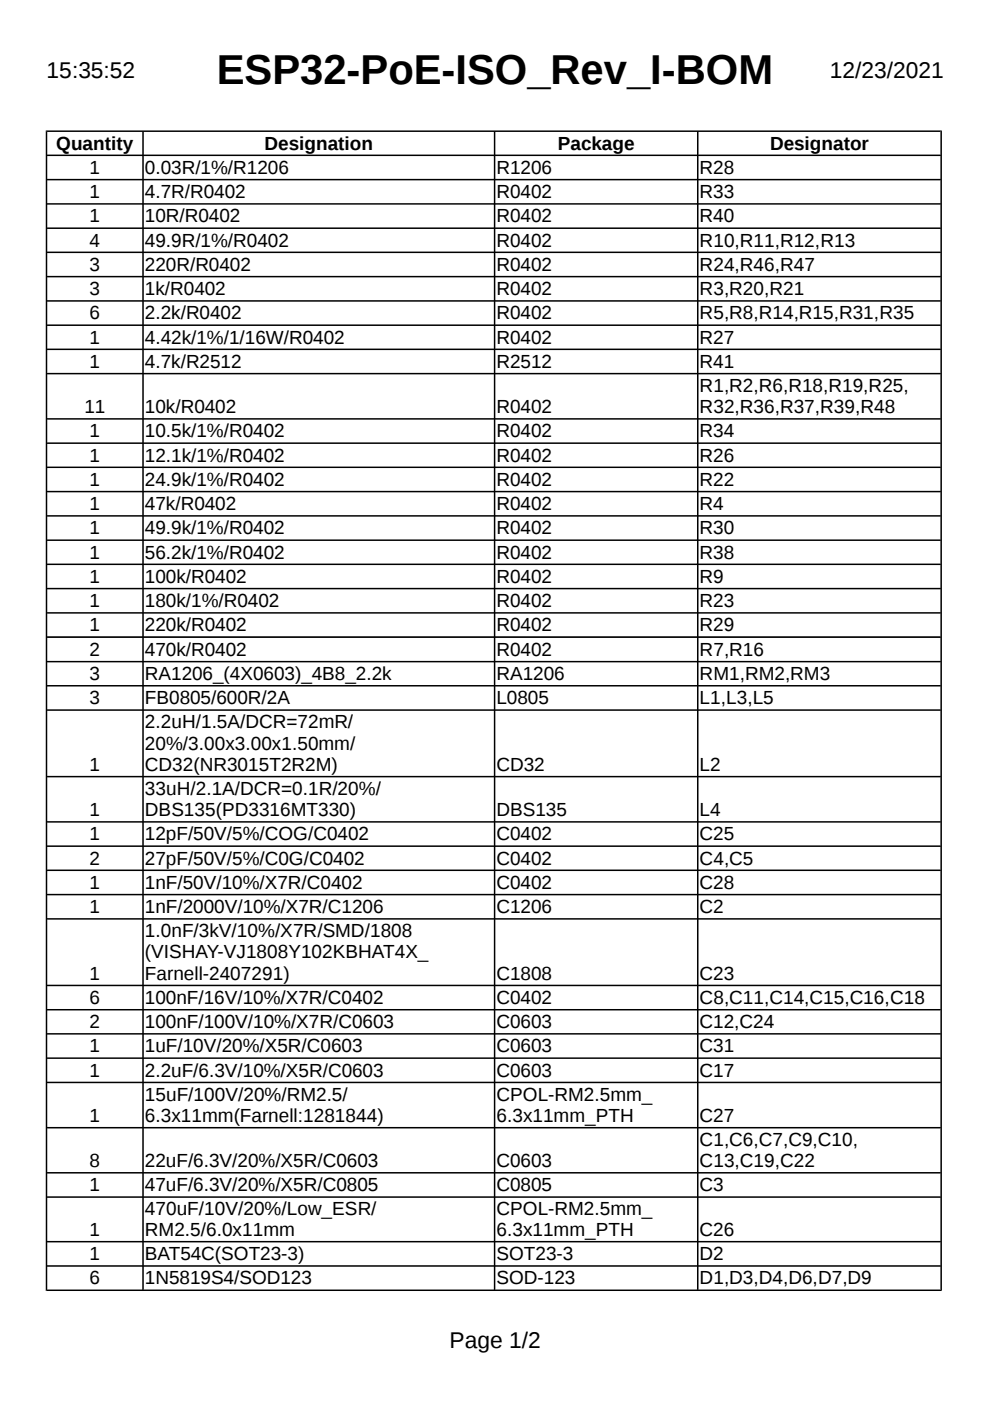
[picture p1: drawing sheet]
<svg xmlns="http://www.w3.org/2000/svg" width="210mm" height="297mm" viewBox="0 0 210 297" stroke-linecap="round" stroke-linejoin="round" font-family="sans-serif">
<defs><g id="words">
<text font-size="8.9" x="46" y="17.9">ESP32-PoE-ISO_Rev_I-BOM</text>
<g font-size="4.8">
<text x="9.9" y="16.5">15:35:52</text>
<text x="176" y="16.5">12/23/2021</text>
<text x="95.3" y="285.9">Page 1/2</text>
</g>
<g font-size="4">
<text x="11.9" y="31.7">Quantity</text>
<text x="56.1" y="31.7">Designation</text>
<text x="118.3" y="31.7">Package</text>
<text x="163.3" y="31.7">Designator</text>
<text x="19" y="36.9">1</text>
<text x="19" y="42">1</text>
<text x="30.7" y="36.9">0.03R/1%/R1206</text>
<text x="30.7" y="42">4.7R/R0402</text>
<text x="105.3" y="36.9">R1206</text>
<text x="105.3" y="42">R0402</text>
<text x="148.3" y="36.9">R28</text>
<text x="148.3" y="42">R33</text>
<text x="19" y="47.1">1</text>
<text x="30.7" y="47.1">10R/R0402</text>
<text x="105.3" y="47.1">R0402</text>
<text x="148.3" y="47.1">R40</text>
<text x="19" y="52.3">4</text>
<text x="30.7" y="52.3">49.9R/1%/R0402</text>
<text x="105.3" y="52.3">R0402</text>
<text x="148.3" y="52.3">R10,R11,R12,R13</text>
<text x="19" y="57.4">3</text>
<text x="30.7" y="57.4">220R/R0402</text>
<text x="105.3" y="57.4">R0402</text>
<text x="148.3" y="57.4">R24,R46,R47</text>
<text x="19" y="62.5">3</text>
<text x="30.7" y="62.5">1k/R0402</text>
<text x="105.3" y="62.5">R0402</text>
<text x="148.3" y="62.5">R3,R20,R21</text>
<text x="19" y="67.7">6</text>
<text x="30.7" y="67.7">2.2k/R0402</text>
<text x="105.3" y="67.7">R0402</text>
<text x="148.3" y="67.7">R5,R8,R14,R15,R31,R35</text>
<text x="19" y="72.8">1</text>
<text x="19" y="78">1</text>
<text x="30.7" y="72.8">4.42k/1%/1/16W/R0402</text>
<text x="30.7" y="78">4.7k/R2512</text>
<text x="105.3" y="72.8">R0402</text>
<text x="105.3" y="78">R2512</text>
<text x="148.3" y="72.8">R27</text>
<text x="148.3" y="78">R41</text>
<text x="148.3" y="83.1">R1,R2,R6,R18,R19,R25,</text>
<text x="17.9" y="87.6">11</text>
<text x="30.7" y="87.6">10k/R0402</text>
<text x="105.3" y="87.6">R0402</text>
<text x="148.3" y="87.6">R32,R36,R37,R39,R48</text>
<text x="19" y="92.7">1</text>
<text x="30.7" y="92.7">10.5k/1%/R0402</text>
<text x="105.3" y="92.7">R0402</text>
<text x="148.3" y="92.7">R34</text>
<text x="19" y="97.9">1</text>
<text x="30.7" y="97.9">12.1k/1%/R0402</text>
<text x="105.3" y="97.9">R0402</text>
<text x="148.3" y="97.9">R26</text>
<text x="19" y="103">1</text>
<text x="30.7" y="103">24.9k/1%/R0402</text>
<text x="105.3" y="103">R0402</text>
<text x="148.3" y="103">R22</text>
<text x="19" y="108.1">1</text>
<text x="19" y="113.3">1</text>
<text x="30.7" y="108.1">47k/R0402</text>
<text x="30.7" y="113.3">49.9k/1%/R0402</text>
<text x="105.3" y="108.1">R0402</text>
<text x="105.3" y="113.3">R0402</text>
<text x="148.3" y="108.1">R4</text>
<text x="148.3" y="113.3">R30</text>
<text x="19" y="118.4">1</text>
<text x="30.7" y="118.4">56.2k/1%/R0402</text>
<text x="105.3" y="118.4">R0402</text>
<text x="148.3" y="118.4">R38</text>
<text x="19" y="123.6">1</text>
<text x="30.7" y="123.6">100k/R0402</text>
<text x="105.3" y="123.6">R0402</text>
<text x="148.3" y="123.6">R9</text>
<text x="19" y="128.7">1</text>
<text x="30.7" y="128.7">180k/1%/R0402</text>
<text x="105.3" y="128.7">R0402</text>
<text x="148.3" y="128.7">R23</text>
<text x="19" y="133.8">1</text>
<text x="30.7" y="133.8">220k/R0402</text>
<text x="105.3" y="133.8">R0402</text>
<text x="148.3" y="133.8">R29</text>
<text x="19" y="139">2</text>
<text x="30.7" y="139">470k/R0402</text>
<text x="105.3" y="139">R0402</text>
<text x="148.3" y="139">R7,R16</text>
<text x="19" y="144.2">3</text>
<text x="19" y="149.3">3</text>
<text x="30.7" y="144.2">RA1206_(4X0603)_4B8_2.2k</text>
<text x="30.7" y="149.3">FB0805/600R/2A</text>
<text x="105.3" y="144.2">RA1206</text>
<text x="105.3" y="149.3">L0805</text>
<text x="148.3" y="144.2">RM1,RM2,RM3</text>
<text x="148.3" y="149.3">L1,L3,L5</text>
<text x="30.7" y="154.4">2.2uH/1.5A/DCR=72mR/</text>
<text x="30.7" y="158.9">20%/3.00x3.00x1.50mm/</text>
<text x="19" y="163.4">1</text>
<text x="30.7" y="163.4">CD32(NR3015T2R2M)</text>
<text x="105.3" y="163.4">CD32</text>
<text x="148.3" y="163.4">L2</text>
<text x="19" y="173">1</text>
<text x="30.7" y="168.5">33uH/2.1A/DCR=0.1R/20%/</text>
<text x="30.7" y="173">DBS135(PD3316MT330)</text>
<text x="105.3" y="173">DBS135</text>
<text x="148.3" y="173">L4</text>
<text x="19" y="178.2">1</text>
<text x="30.7" y="178.2">12pF/50V/5%/COG/C0402</text>
<text x="105.3" y="178.2">C0402</text>
<text x="148.3" y="178.2">C25</text>
<text x="19" y="183.3">2</text>
<text x="30.7" y="183.3">27pF/50V/5%/C0G/C0402</text>
<text x="105.3" y="183.3">C0402</text>
<text x="148.3" y="183.3">C4,C5</text>
<text x="19" y="188.5">1</text>
<text x="30.7" y="188.5">1nF/50V/10%/X7R/C0402</text>
<text x="105.3" y="188.5">C0402</text>
<text x="148.3" y="188.5">C28</text>
<text x="19" y="193.6">1</text>
<text x="30.7" y="193.6">1nF/2000V/10%/X7R/C1206</text>
<text x="105.3" y="193.6">C1206</text>
<text x="148.3" y="193.6">C2</text>
<text x="30.7" y="198.7">1.0nF/3kV/10%/X7R/SMD/1808</text>
<text x="30.7" y="203.2">(VISHAY-VJ1808Y102KBHAT4X_</text>
<text x="19" y="207.7">1</text>
<text x="30.7" y="207.7">Farnell-2407291)</text>
<text x="105.3" y="207.7">C1808</text>
<text x="148.3" y="207.7">C23</text>
<text x="19" y="212.8">6</text>
<text x="30.7" y="212.8">100nF/16V/10%/X7R/C0402</text>
<text x="105.3" y="212.8">C0402</text>
<text x="148.3" y="212.9">C8,C11,C14,C15,C16,C18</text>
<text x="19" y="218">2</text>
<text x="30.7" y="218">100nF/100V/10%/X7R/C0603</text>
<text x="105.3" y="218">C0603</text>
<text x="148.3" y="218">C12,C24</text>
<text x="19" y="223.1">1</text>
<text x="30.7" y="223.1">1uF/10V/20%/X5R/C0603</text>
<text x="105.3" y="223.1">C0603</text>
<text x="148.3" y="223.1">C31</text>
<text x="19" y="228.2">1</text>
<text x="30.7" y="228.2">2.2uF/6.3V/10%/X5R/C0603</text>
<text x="30.7" y="233.4">15uF/100V/20%/RM2.5/</text>
<text x="105.3" y="228.2">C0603</text>
<text x="105.3" y="233.4">CPOL-RM2.5mm_</text>
<text x="148.3" y="228.2">C17</text>
<text x="19" y="237.8">1</text>
<text x="30.7" y="237.9">6.3x11mm(Farnell:1281844)</text>
<text x="105.3" y="237.9">6.3x11mm_PTH</text>
<text x="148.3" y="237.8">C27</text>
<text x="148.3" y="242.9">C1,C6,C7,C9,C10,</text>
<text x="19" y="247.4">8</text>
<text x="30.7" y="247.4">22uF/6.3V/20%/X5R/C0603</text>
<text x="105.3" y="247.4">C0603</text>
<text x="148.3" y="247.4">C13,C19,C22</text>
<text x="19" y="252.6">1</text>
<text x="30.7" y="252.6">47uF/6.3V/20%/X5R/C0805</text>
<text x="30.7" y="257.5">470uF/10V/20%/Low_ESR/</text>
<text x="105.3" y="252.6">C0805</text>
<text x="105.3" y="257.5">CPOL-RM2.5mm_</text>
<text x="148.3" y="252.6">C3</text>
<text x="19" y="262">1</text>
<text x="30.7" y="262">RM2.5/6.0x11mm</text>
<text x="105.3" y="262">6.3x11mm_PTH</text>
<text x="148.3" y="262">C26</text>
<text x="19" y="267.2">1</text>
<text x="30.7" y="267.2">BAT54C(SOT23-3)</text>
<text x="105.3" y="267.2">SOT23-3</text>
<text x="148.3" y="267.2">D2</text>
<text x="19" y="272.3">6</text>
<text x="30.7" y="272.3">1N5819S4/SOD123</text>
<text x="105.3" y="272.3">SOD-123</text>
<text x="148.3" y="272.3">D1,D3,D4,D6,D7,D9</text>
</g>
</g></defs>
<g fill="#000">
<path d="M9.7 27.7h190l-.3 .3h-189.4z" fill-rule="evenodd"/>
<path d="M10 32.8h189.4l.1 .1-.1 .2h-189.4l-.1-.2z" fill-rule="evenodd"/>
<path d="M10 37.9h189.4l.1 .2-.1 .1h-189.4l-.1-.1z" fill-rule="evenodd"/>
<path d="M10 43.1h189.4l.1 .1-.1 .2h-189.4l-.1-.2z" fill-rule="evenodd"/>
<path d="M9.9 48.4l.1-.2h189.4l.1 .2-.1 .1h-189.4z" fill-rule="evenodd"/>
<path d="M10 53.3h189.4l.1 .2-.1 .2h-189.4l-.1-.2z" fill-rule="evenodd"/>
<path d="M10 58.5h189.4l.1 .2-.1 .1h-189.4l-.1-.1z" fill-rule="evenodd"/>
<path d="M9.9 63.8l.1-.2h189.4l.1 .2-.1 .2h-189.4z" fill-rule="evenodd"/>
<path d="M10 68.8h189.4l.1 .1-.1 .2h-189.4l-.1-.2z" fill-rule="evenodd"/>
<path d="M10 73.9h189.4l.1 .2-.1 .1h-189.4l-.1-.1z" fill-rule="evenodd"/>
<path d="M10 79.1h189.4l.1 .1-.1 .2h-189.4l-.1-.2z" fill-rule="evenodd"/>
<path d="M10 88.7h189.4l.1 .1-.1 .2h-189.4l-.1-.2z" fill-rule="evenodd"/>
<path d="M9.9 93.9l.1-.1h189.4l.1 .1-.1 .2h-189.4z" fill-rule="evenodd"/>
<path d="M10 98.9h189.4l.1 .2-.1 .1h-189.4l-.1-.1z" fill-rule="evenodd"/>
<path d="M10 104.1h189.4l.1 .1-.1 .2h-189.4l-.1-.2z" fill-rule="evenodd"/>
<path d="M10 109.2h189.4l.1 .2-.1 .1h-189.4l-.1-.1z" fill-rule="evenodd"/>
<path d="M9.9 114.5l.1-.1h189.4l.1 .1-.1 .2h-189.4z" fill-rule="evenodd"/>
<path d="M10 119.5h189.4l.1 .2-.1 .1h-189.4l-.1-.1z" fill-rule="evenodd"/>
<path d="M10 124.6h189.4l.1 .2-.1 .2h-189.4l-.1-.2z" fill-rule="evenodd"/>
<path d="M9.9 129.9l.1-.1h189.4l.1 .1-.1 .2h-189.4z" fill-rule="evenodd"/>
<path d="M10 134.9h189.4l.1 .2-.1 .2h-189.4l-.1-.2z" fill-rule="evenodd"/>
<path d="M9.9 140.3l.1-.2h189.4l.1 .2-.1 .1h-189.4z" fill-rule="evenodd"/>
<path d="M10 145.2h189.4l.1 .2-.1 .2h-189.4l-.1-.2z" fill-rule="evenodd"/>
<path d="M10 150.4h189.4l.1 .2-.1 .1h-189.4l-.1-.1z" fill-rule="evenodd"/>
<path d="M10 164.5h189.4l.1 .2-.1 .1h-189.4l-.1-.1z" fill-rule="evenodd"/>
<path d="M9.9 174.2l.1-.1h189.4l.1 .1-.1 .2h-189.4z" fill-rule="evenodd"/>
<path d="M9.9 179.4l.1-.2h189.4l.1 .2-.1 .2h-189.4z" fill-rule="evenodd"/>
<path d="M10 184.4h189.4l.1 .1-.1 .2h-189.4l-.1-.2z" fill-rule="evenodd"/>
<path d="M10 189.5h189.4l.1 .2-.1 .1h-189.4l-.1-.1z" fill-rule="evenodd"/>
<path d="M10 194.7h189.4l.1 .1-.1 .2h-189.4l-.1-.2z" fill-rule="evenodd"/>
<path d="M9.9 208.9l.1-.1h189.4l.1 .1-.1 .2h-189.4z" fill-rule="evenodd"/>
<path d="M10 213.9h189.4l.1 .2-.1 .1h-189.4l-.1-.1z" fill-rule="evenodd"/>
<path d="M10 219h189.4l.1 .2-.1 .2h-189.4l-.1-.2z" fill-rule="evenodd"/>
<path d="M10 224.2h189.4l.1 .2-.1 .1h-189.4l-.1-.1z" fill-rule="evenodd"/>
<path d="M9.9 229.5l.1-.2h189.4l.1 .2-.1 .2h-189.4z" fill-rule="evenodd"/>
<path d="M9.9 239.1l.1-.2h189.4l.1 .2-.1 .2h-189.4z" fill-rule="evenodd"/>
<path d="M10 248.5h189.4l.1 .2-.1 .1h-189.4l-.1-.1z" fill-rule="evenodd"/>
<path d="M10 253.6h189.4l.1 .2-.1 .2h-189.4l-.1-.2z" fill-rule="evenodd"/>
<path d="M9.7 27.7l.3 .3v245.4l-.3 .3z" fill-rule="evenodd"/>
<path d="M10 263.1h189.4l.1 .2-.1 .1h-189.4l-.1-.1z" fill-rule="evenodd"/>
<path d="M10 268.3h189.4l.1 .1-.1 .2h-189.4l-.1-.2z" fill-rule="evenodd"/>
<path d="M10 273.4h189.4l.3 .3h-190z" fill-rule="evenodd"/>
<path d="M30.3 27.8l.2 .2v245.4l-.2 .1-.1-.1v-245.4z" fill-rule="evenodd"/>
<path d="M104.7 28l.2-.2 .1 .2v245.4l-.1 .1-.2-.1z" fill-rule="evenodd"/>
<path d="M147.8 28l.2-.2 .1 .2v245.4l-.1 .1-.2-.1z" fill-rule="evenodd"/>
<path d="M199.5 27.8l.2-.1v246l-.3-.3v-245.4z" fill-rule="evenodd"/>
</g>
<use href="#words"/>
</svg>
